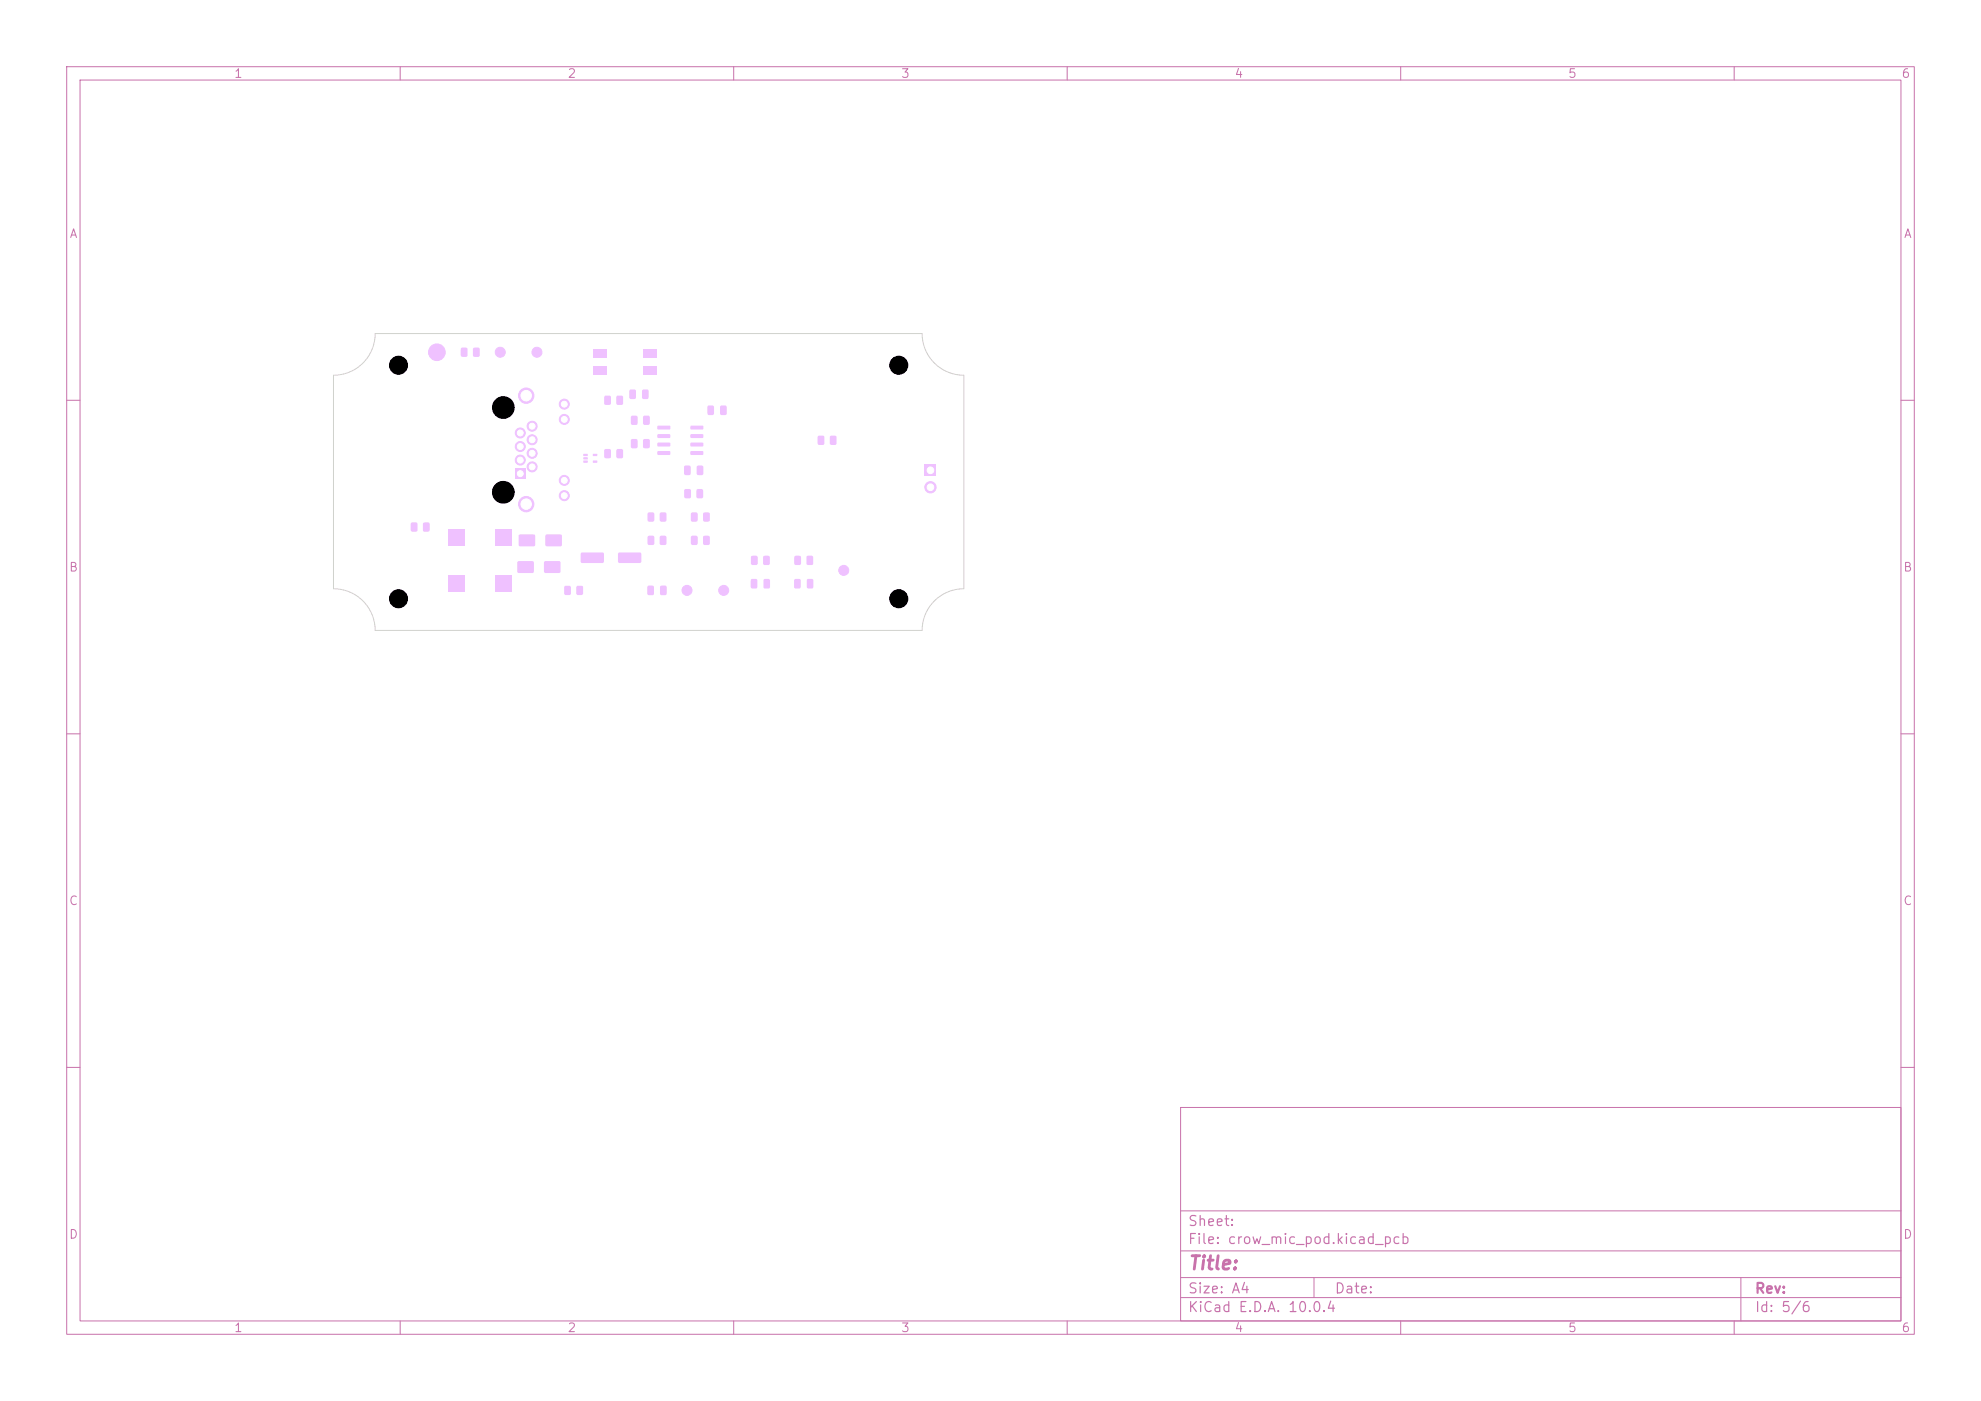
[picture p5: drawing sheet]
<svg xmlns="http://www.w3.org/2000/svg" width="297mm" height="210mm" viewBox="0 0 297 210" stroke-linecap="round" stroke-linejoin="round" font-family="sans-serif">
<defs><g id="words">
<text font-size="2" fill="#c872ab" x="178" y="190.8">Title:</text>
<g font-size="1.5" fill="#c872ab">
<text x="178" y="184.2">Sheet:</text>
<text x="178" y="186.9">File: crow_mic_pod.kicad_pcb</text>
<text x="178" y="197.1">KiCad E.D.A. 10.0.4</text>
<text x="178" y="194.3">Size: A4</text>
<text x="200" y="194.3">Date:</text>
<text x="263" y="194.3">Rev:</text>
<text x="263" y="197.1">Id: 5/6</text>
</g>
<g font-size="1.3" fill="#c872ab">
<text x="35" y="12">1</text>
<text x="85" y="12">2</text>
<text x="135" y="12">3</text>
<text x="185" y="12">4</text>
<text x="235" y="12">5</text>
<text x="285" y="12">6</text>
<text x="10.3" y="36">A</text>
<text x="285.4" y="36">A</text>
<text x="10.3" y="86">B</text>
<text x="285.3" y="86">B</text>
<text x="10.3" y="136">C</text>
<text x="285.3" y="136">C</text>
<text x="10.3" y="186">D</text>
<text x="285.3" y="186">D</text>
<text x="35" y="200">1</text>
<text x="85" y="200">2</text>
<text x="135" y="200">3</text>
<text x="185" y="200">4</text>
<text x="235" y="200">5</text>
<text x="285" y="200">6</text>
</g>
</g></defs>
<g fill="none" stroke="#c872ab" stroke-width=".15">
<path d="M10 10h277v190h-277zM12 12h273v186h-273zM60 10v2M110 10v2M160 10v2M210 10v2M260 10v2M10 60h2M285 60h2M10 110h2M285 110h2M10 160h2"/>
<path d="M177 166h108v32h-108zM285 160h2M60 198v2M110 198v2M160 198v2M177 194.5h108M177 191.5h108M177 187.5h108M177 181.5h108M197 191.5v3M210 198v2M260 198v2"/>
<path d="M261 191.5v6.5"/>
</g>
<g fill="#efc1ff">
<path d="M87.1 82.9l3.3-.1 .1 .3v1.1l-.2 .2h-3.1l-.2-.2z"/>
<path d="M92.7 82.9l3.3-.1 .2 .3-.1 1.1-.2 .2h-3.1l-.1-.2z"/>
<path d="M102.6 73.4l.7-.1 .3 .2v1l-.2 .2h-.6l-.2-.2z"/>
<path d="M104.5 73.4l.7-.1 .2 .2v1l-.1 .2h-.6l-.3-.2z"/>
<path d="M90.6 67.4l.7-.1 .3 .2v1l-.2 .2h-.6l-.2-.2z"/>
<path d="M92.5 67.4l.7-.1 .2 .2v1l-.1 .2h-.6l-.3-.2z"/>
<path d="M97.1 76.9l.7-.1 .3 .2v1l-.2 .2h-.6l-.2-.2z"/>
<path d="M99 76.9l.7-.1 .2 .2v1l-.1 .2h-.7l-.2-.2z"/>
<path d="M77.8 80.2h2.4v1.6h-2.4z"/>
<path d="M81.8 80.2h2.4v1.6h-2.4z"/>
<path d="M88.9 52.3h2v1.2h-2z"/>
<path d="M88.9 54.9h2v1.2h-2z"/>
<path d="M96.4 54.9h2.1v1.2h-2.1z"/>
<path d="M96.4 52.3h2.1v1.2h-2.1z"/>
<path d="M97.1 87.8h.7l.2 .1 .1 1.1-.2 .2h-.6l-.2-.1z"/>
<path d="M99 87.8h.7l.2 .1 .1 1.1-.2 .2h-.6l-.2-.1z"/>
<path d="M94.6 62.4l.8-.1 .2 .2v1l-.2 .2h-.6l-.2-.2z"/>
<path d="M96.5 62.4l.7-.1 .2 .2v1l-.1 .2h-.7l-.2-.2z"/>
</g>
<circle cx="80.5" cy="52.8" r=".75" fill="#efc1ff" stroke="#efc1ff" stroke-width=".15"/>
<g fill="#efc1ff">
<path d="M94.6 65.9l.8-.1 .2 .2v1l-.2 .2h-.6l-.2-.2z"/>
<path d="M96.5 65.9l.7-.1 .2 .2v1l-.1 .2h-.7l-.2-.2z"/>
</g>
<g fill="#efc1ff" stroke="#efc1ff" stroke-width=".15">
<circle cx="75.5" cy="73.8" r="1.62"/>
<circle cx="75.5" cy="61.1" r="1.62"/>
</g>
<path d="M77.3 70.3h1.4v1.5h-1.4z" fill="#efc1ff"/>
<g fill="#efc1ff" stroke="#efc1ff" stroke-width=".15">
<circle cx="79.8" cy="70" r=".75"/>
<circle cx="78" cy="69" r=".75"/>
<circle cx="79.8" cy="68" r=".75"/>
<circle cx="78" cy="66.9" r=".75"/>
<circle cx="79.8" cy="65.9" r=".75"/>
<circle cx="78" cy="64.9" r=".75"/>
<circle cx="79.8" cy="63.9" r=".75"/>
<circle cx="84.6" cy="74.3" r=".75"/>
<circle cx="84.6" cy="72" r=".75"/>
<circle cx="84.6" cy="62.9" r=".75"/>
<circle cx="84.6" cy="60.6" r=".75"/>
<circle cx="78.9" cy="75.6" r="1.15"/>
<circle cx="78.9" cy="59.3" r="1.15"/>
</g>
<g fill="#efc1ff">
<path d="M87.5 68.1l.6-.1v.3l-.6 .1z"/>
<path d="M87.5 68.6l.6-.1v.3l-.6 .1z"/>
<path d="M87.5 69.1l.6-.1v.3l-.6 .1z"/>
<path d="M88.9 69.1l.6-.1v.3l-.6 .1z"/>
<path d="M88.9 68.1l.6-.1v.3l-.6 .1z"/>
</g>
<circle cx="108.5" cy="88.5" r=".75" fill="#efc1ff" stroke="#efc1ff" stroke-width=".15"/>
<path d="M138.6 69.7h1.7v1.7h-1.7z" fill="#efc1ff"/>
<circle cx="139.5" cy="73" r=".85" fill="#efc1ff" stroke="#efc1ff" stroke-width=".15"/>
<g fill="#efc1ff">
<path d="M106.1 60.8h.7l.2 .1v1.1l-.1 .2h-.6l-.2-.1z"/>
<path d="M108 60.8h.7l.2 .1v1.1l-.1 .2h-.6l-.2-.1z"/>
<path d="M84.6 87.9l.8-.1 .2 .2v1l-.2 .2h-.6l-.2-.2z"/>
<path d="M86.5 87.9l.7-.1 .2 .2v1l-.1 .2h-.7l-.2-.2z"/>
<path d="M112.6 86.8h.7l.2 .1v1.1l-.1 .2h-.6l-.2-.1z"/>
<path d="M114.5 86.8h.7l.2 .1 .1 1.1-.2 .2h-.6l-.2-.1z"/>
<path d="M102.6 69.8h.7l.2 .1v1.1l-.1 .2h-.6l-.2-.1z"/>
<path d="M104.5 69.8h.7l.2 .1v1.1l-.1 .2h-.6l-.2-.1z"/>
<path d="M77.6 84.2h2.4v1.6h-2.4z"/>
<path d="M81.6 84.2h2.4v1.6h-2.4z"/>
<path d="M122.6 65.4l.7-.1 .3 .2v1l-.2 .2h-.6l-.2-.2z"/>
<path d="M124.5 65.4l.7-.1 .2 .2v1l-.1 .2h-.6l-.3-.2z"/>
<path d="M61.6 78.4l.7-.1 .3 .2v1l-.2 .2h-.6l-.2-.2z"/>
<path d="M63.5 78.4l.7-.1 .2 .2v1l-.1 .2h-.7l-.2-.2z"/>
<path d="M90.6 59.4l.7-.1 .3 .2v1l-.2 .2h-.6l-.2-.2z"/>
<path d="M92.5 59.4l.7-.1 .2 .2v1l-.1 .2h-.6l-.3-.2z"/>
</g>
<g fill="#efc1ff" stroke="#efc1ff" stroke-width=".15">
<circle cx="75" cy="52.8" r=".75"/>
<circle cx="59.7" cy="89.7" r="1.35"/>
</g>
<g fill="#efc1ff">
<path d="M69.1 52.2l.7-.1 .3 .2v1l-.2 .2h-.6l-.2-.2z"/>
<path d="M71 52.2l.7-.1 .2 .2v1l-.1 .2h-.7l-.2-.2z"/>
</g>
<circle cx="59.7" cy="54.7" r="1.35" fill="#efc1ff" stroke="#efc1ff" stroke-width=".15"/>
<g fill="#efc1ff">
<path d="M67.3 79.3h2.5v2.5h-2.5z"/>
<path d="M67.3 86.3h2.5v2.5h-2.5z"/>
<path d="M74.2 86.3h2.5v2.5h-2.5z"/>
<path d="M74.2 79.3h2.5v2.5h-2.5z"/>
<path d="M112.6 83.4l.7-.1 .3 .2v1l-.2 .2h-.6l-.2-.2z"/>
<path d="M114.5 83.4l.7-.1 .2 .2v1l-.1 .2h-.6l-.3-.2z"/>
</g>
<circle cx="134.8" cy="54.7" r="1.35" fill="#efc1ff" stroke="#efc1ff" stroke-width=".15"/>
<g fill="#efc1ff">
<path d="M94.4 58.4h.7l.2 .1 .1 1.1-.2 .2h-.6l-.2-.1z"/>
<path d="M96.3 58.4h.7l.2 .1 .1 1.1-.2 .2h-.6l-.2-.1z"/>
<path d="M98.6 63.8h1.8l.1 .5-.1 .1h-1.8l-.1-.2z"/>
<path d="M98.6 65.1h1.8l.1 .5-.1 .1h-1.8l-.1-.2z"/>
<path d="M98.6 66.4l1.8-.1 .1 .5-.1 .1h-1.8l-.1-.1z"/>
<path d="M98.6 67.6h1.8l.1 .5-.1 .1h-1.8l-.1-.1z"/>
<path d="M103.5 67.6h1.9v.5l-.1 .1h-1.7l-.1-.1z"/>
<path d="M103.5 66.4l1.9-.1v.5l-.1 .1h-1.7l-.1-.1z"/>
<path d="M103.5 65.1h1.9v.5l-.1 .1h-1.7l-.1-.2z"/>
<path d="M103.5 63.8h1.9v.5l-.1 .1h-1.7l-.1-.2z"/>
</g>
<circle cx="126.5" cy="85.5" r=".75" fill="#efc1ff" stroke="#efc1ff" stroke-width=".15"/>
<g fill="#efc1ff">
<path d="M97.1 80.4l.7-.1 .3 .2v1l-.2 .2h-.6l-.2-.2z"/>
<path d="M99 80.4l.7-.1 .2 .2v1l-.1 .2h-.7l-.2-.2z"/>
<path d="M103.6 76.9l.7-.1 .3 .2v1l-.2 .2h-.6l-.2-.2z"/>
<path d="M105.5 76.9l.7-.1 .2 .2v1l-.1 .2h-.7l-.2-.2z"/>
</g>
<g fill="#efc1ff" stroke="#efc1ff" stroke-width=".15">
<circle cx="65.5" cy="52.8" r="1.25"/>
<circle cx="134.8" cy="89.7" r="1.35"/>
</g>
<g fill="#efc1ff">
<path d="M119.1 86.8h.7l.2 .1 .1 1.1-.2 .2h-.6l-.2-.1z"/>
<path d="M121 86.8h.7l.2 .1 .1 1.1-.2 .2h-.6l-.2-.1z"/>
<path d="M119.1 83.4l.7-.1 .3 .2v1l-.2 .2h-.6l-.2-.2z"/>
<path d="M121 83.4l.7-.1 .2 .2v1l-.1 .2h-.6l-.3-.2z"/>
</g>
<circle cx="103" cy="88.5" r=".75" fill="#efc1ff" stroke="#efc1ff" stroke-width=".15"/>
<g fill="#efc1ff">
<path d="M103.6 80.4l.7-.1 .3 .2v1l-.2 .2h-.6l-.2-.2z"/>
<path d="M105.5 80.4l.7-.1 .2 .2v1l-.1 .2h-.7l-.2-.2z"/>
</g>
<path d="M138.2 50a6.2 6.2 0 0 0 6.3 6.3v32a6.2 6.2 0 0 0-6.3 6.2M138.2 50h-81.9a6.2 6.2 0 0 1-6.3 6.3v32a6.2 6.2 0 0 1 6.3 6.2h81.9" fill="none" stroke="#d0d2cd" stroke-width=".15"/>
<g fill="#000" stroke="#000" stroke-width=".15">
<circle cx="59.7" cy="54.7" r="1.35"/>
<circle cx="134.8" cy="54.7" r="1.35"/>
<circle cx="75.5" cy="73.8" r="1.62"/>
<circle cx="75.5" cy="61.1" r="1.62"/>
<circle cx="59.7" cy="89.7" r="1.35"/>
<circle cx="134.8" cy="89.7" r="1.35"/>
</g>
<g fill="#fff" stroke="#fff" stroke-width=".15">
<circle cx="78" cy="71" r=".44"/>
<circle cx="79.8" cy="70" r=".44"/>
<circle cx="78" cy="69" r=".44"/>
<circle cx="79.8" cy="68" r=".44"/>
<circle cx="78" cy="66.9" r=".44"/>
<circle cx="79.8" cy="65.9" r=".44"/>
<circle cx="78" cy="64.9" r=".44"/>
<circle cx="79.8" cy="63.9" r=".44"/>
<circle cx="84.6" cy="74.3" r=".44"/>
<circle cx="84.6" cy="72" r=".45"/>
<circle cx="84.6" cy="62.9" r=".44"/>
<circle cx="84.6" cy="60.6" r=".45"/>
<circle cx="78.9" cy="75.6" r=".78"/>
<circle cx="78.9" cy="59.3" r=".78"/>
<circle cx="139.5" cy="70.5" r=".5"/>
<circle cx="139.5" cy="73" r=".5"/>
</g>
<use href="#words"/>
</svg>
